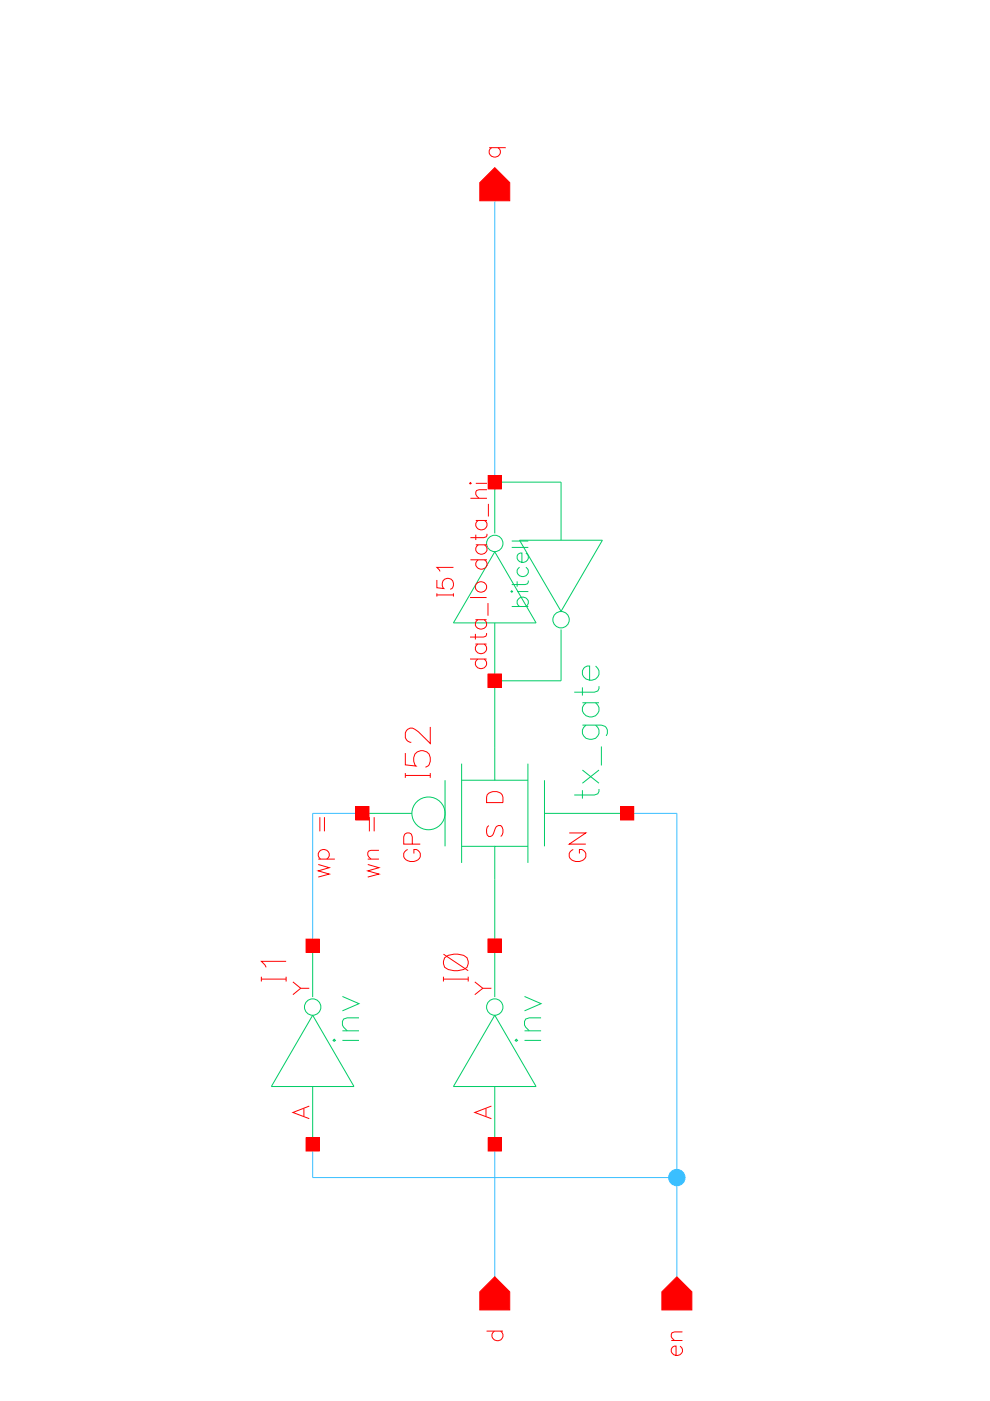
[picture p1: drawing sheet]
<svg xmlns="http://www.w3.org/2000/svg" width="210mm" height="297mm" viewBox="0 0 210 297" stroke-linecap="round" stroke-linejoin="round" font-family="sans-serif">
<g fill="none" stroke="#f00" stroke-width=".21">
<path d="M92.6 123v1.6l1.5 .2a1.24 1.24 0 0 1 0-1.9 1.24 1.24 0 0 1 1.8 .3 1.24 1.24 0 0 1-.4 1.8M92.6 125.8v.7M92.6 126.1h3.5M96.1 120.3h-3.5l.7 .8M96.1 125.8v.7M85.9 159.7v2.5l2.3 .2a1.88 1.88 0 0 1 0-2.8 1.88 1.88 0 0 1 2.8 .3 1.94 1.94 0 0 1-.8 2.8M91.2 154.1v3.5l-2.5-2.5-.7-.5a1.27 1.27 0 0 0-2.1 .8v1a1.35 1.35 0 0 0 1.3 1M67.8 173.3v3M68.8 173.3v3M78.3 173.3v3M79.3 173.3v3M85.9 163.9v1"/>
<path d="M85.9 164.4h5.3M91.2 163.9v1M67.5 183.3l2.3 .7-2.3 .6 2.3 .7-2.3 .7M67.5 182.1h3.5M67.9 182.1a1.13 1.13 0 0 1-.1-1.6 1.13 1.13 0 0 1 1.7 0 1.13 1.13 0 0 1-.2 1.6M78 183.3l2.3 .7-2.3 .6 2.3 .7-2.3 .7M78 182.1h2.3M80.3 180.3h-1.6l-.6 .2-.1 .8 .7 .8M55.4 207.6h5.3M55.4 207.1v1M60.7 203.8h-5.3l.8 .8 .2 .5M60.7 207.1v1"/>
<path d="M94 207.1v1M94 207.6h5.3M94 202.3l5.3 3.5M94.3 203.1a4 4 0 0 1 4.7 0 1.7 1.7 0 0 1-.7 2.5 4.5 4.5 0 0 1-4-.5l-.3-.8zM99.3 207.1v1"/>
</g>
<g fill="none" stroke="#0c6" stroke-width=".21">
<path d="M104.9 113.1v-10.9h14.1v12.3M104.9 117l8.8 15.1h-17.6zM108.5 116.1h3.5M108.5 114.7h3.5M110.2 114.5h17.5l-8.7 15.1zM111.5 117.2a1.11 1.11 0 0 1 .2 1.6 1.11 1.11 0 0 1-1.6 .2 1.11 1.11 0 0 1-.1-1.6l.7-.2v2M104.9 132.1v33.3h7M108.5 125.3l.2 .1-.2 .2-.2-.2zM108.5 128.6h3.5M109.6 125.4h2.4M109.6 123.3v1.1M110.2 128.6a1.16 1.16 0 0 1 .3-2 1.16 1.16 0 0 1 1.5 1.3l-.5 .7"/>
<path d="M110.2 120.3a1.17 1.17 0 0 0 .3 2 1.17 1.17 0 0 0 1.5-1.4l-.5-.6M112 123.1l-.2 .7-.5 .1h-2.8M119 133.5v10.8h-14.1M123.5 153.7h4a1.4 1.4 0 0 1 1.2 .9 1.4 1.4 0 0 1-.2 1.4M123.5 145.7v1.8M123.5 149h3.5M124.2 153.7a1.65 1.65 0 0 0-.6 2.1 1.65 1.65 0 0 0 1.9 .9 1.63 1.63 0 0 0 1.5-1.2 1.63 1.63 0 0 0-.7-1.8M124.2 149a1.72 1.72 0 0 0-.1 2.7 1.72 1.72 0 0 0 2.6-.5 1.57 1.57 0 0 0-.4-2.2M126.3 141.2a1.71 1.71 0 0 1 .4 2.4 1.71 1.71 0 0 1-2.5 .4 1.45 1.45 0 0 1-.7-1.7 1.45 1.45 0 0 1 1.5-1.1v3M127 145.5v.5l-.3 .5-.7 .3h-4.2M127.5 158.3v4M76.8 172.5h10.5"/>
<path d="M94.4 165.4v14M97.9 179.4h7M97.9 165.4h7M97.9 161.9v21.1M111.9 179.4h-7v32M111.9 161.9v21.1M115.4 172.5h17.6M115.4 165.4v14M123.5 167.5v1.8M123.5 163.3l3.5 2.8M127 167.3v.5l-.3 .5-.7 .3h-4.2M127 163.3l-3.5 2.8"/>
<path d="M66.3 215.3l8.8 15.1h-17.6zM66.3 200.5v10.9M72.6 211.3l3.5 1.5-3.5 1.5M72.6 218.6h3.5M76.1 215.8h-2.5l-.7 .3-.3 .5v.7l1 1.3M104.9 215.3l8.8 15.1h-17.6zM111.2 211.3l3.5 1.5-3.5 1.5M111.2 218.6h3.5M114.7 215.8h-2.5l-.7 .3-.3 .5v.7l1 1.3M66.3 230.4v12.2M70.6 220.6l.3-.3 .2 .3-.2 .2zM72.6 220.6h3.5"/>
<path d="M104.9 230.4v12.2M109.5 220.3l.2 .3-.2 .2-.3-.2zM111.2 220.6h3.5"/>
<circle cx="104.9" cy="115.2" r="1.74"/>
<circle cx="119" cy="131.4" r="1.74"/>
<circle cx="90.8" cy="172.5" r="3.5"/>
<circle cx="66.3" cy="213.5" r="1.74"/>
<circle cx="104.9" cy="213.5" r="1.74"/>
</g>
<path d="M66.3 249.7h77.2v24.5" fill="none" stroke="#39bfff" stroke-width=".21"/>
<circle cx="143.5" cy="249.7" r="1.74" fill="#39bfff"/>
<g fill="none" stroke="#39bfff" stroke-width=".21">
<path d="M104.9 39.1v63.1M76.8 172.5h-10.5v28M133 172.5h10.5v77.2M66.3 242.6v7.1M104.9 242.6v31.6"/>
<circle cx="143.5" cy="249.7" r="1.74"/>
</g>
<g fill="none" stroke="#f00" stroke-width=".21">
<path d="M103.7 31.3h3.5M104.2 31.3a1.17 1.17 0 0 0 .4 2 1.17 1.17 0 0 0 1.5-1.4l-.5-.6M99.6 102.5l.1-.2 .2 .2-.2 .1zM99.7 118.7h3.6M99.7 105.6h3.6M100.9 115.5h2.4M100.9 113.4v1.1M100.9 110.3h2.4M100.9 102.5h2.4M101.4 118.7a1.16 1.16 0 0 0 .3 2 1.16 1.16 0 0 0 1.6-1.3l-.6-.7M101.4 115.5a1.16 1.16 0 0 0 .3 2 1.16 1.16 0 0 0 1.6-1.3l-.6-.7M101.4 110.3a1.17 1.17 0 0 0 .3 2.1 1.17 1.17 0 0 0 1.6-1.4l-.6-.7"/>
<path d="M103.3 113.2l-.2 .6-.5 .2h-2.9M103.3 103.8h-1.7l-.6 .2-.1 .8 .7 .8M103.5 106.8v2.7M99.7 139.7h3.5M99.7 126.7h3.5M100.8 136.6h2.4M100.8 134.4v1.2M100.8 131.4h2.4M101.3 139.7a1.13 1.13 0 0 0-.2 1.7 1.13 1.13 0 0 0 1.7 0 1.13 1.13 0 0 0-.1-1.7M101.3 136.6a1.13 1.13 0 0 0-.2 1.6 1.13 1.13 0 0 0 1.7 0 1.13 1.13 0 0 0-.1-1.6M101.3 131.4a1.16 1.16 0 0 0 .3 2 1.16 1.16 0 0 0 1.6-1.3l-.5-.7M103.2 134.2l-.2 .7-.5 .2h-2.8"/>
<path d="M103.5 127.9v2.6M87.4 179v-1.6l-.2-.5a.92 .92 0 0 0-1-.3 .92 .92 0 0 0-.6 .8v1.6h3.5M103.6 168.2a1.94 1.94 0 0 1 3 .8v1.2h-3.4v-1.2l.1-.5zM103.6 175a1.61 1.61 0 0 0 0 2.4 .91 .91 0 0 0 1-.7l.4-1a.84 .84 0 0 1 .6-.6 .84 .84 0 0 1 .9 .3 1.66 1.66 0 0 1-.3 2M120.7 176.6h3.5l-3.5 2.4h3.5M86.4 180.1a1.31 1.31 0 0 0-.8 1.5 1.31 1.31 0 0 0 1.4 1.1 1.54 1.54 0 0 0 1.6-.4 1.54 1.54 0 0 0 .3-1.7l-.6-.5h-.5v.9M121.5 180.1a1.31 1.31 0 0 0-.8 1.5 1.31 1.31 0 0 0 1.3 1.1 1.54 1.54 0 0 0 1.7-.4 1.54 1.54 0 0 0 .3-1.7l-.6-.5h-.5v.9M62.1 208.2l1.7 1.3M65.6 209.5h-1.8l-1.7 1.4M100.7 208.2l1.7 1.3M104.2 209.5h-1.8l-1.7 1.4M64.4 235v1.7"/>
<path d="M65.6 234.5l-3.5 1.4 3.5 1.3M103 235v1.7M104.2 234.5l-3.5 1.4 3.5 1.3M103.2 282.2h3.4M104.8 282.2a1.13 1.13 0 0 0-.1 1.7 1.13 1.13 0 0 0 1.6 0 1.13 1.13 0 0 0-.1-1.7M142.3 284.2h2.4M144.2 285.4a1.16 1.16 0 0 1-.3 2 1.16 1.16 0 0 1-1.6-1.3 .91 .91 0 0 1 1-.7v2M144.7 282.4h-1.7l-.5 .2-.2 .8 .7 .8"/>
<circle cx="101.9" cy="124.4" r="1.17"/>
</g>
<path d="M140.3 273.9l3.2-3.2 3.2 3.2v3.8h-6.4z" fill="#f00"/>
<path d="M140.3 273.9l3.2-3.2 3.2 3.2v3.8h-6.4z" fill="none" stroke="#f00" stroke-width=".21"/>
<path d="M101.7 38.7l3.2-3.2 3.2 3.2v3.9h-6.4z" fill="#f00"/>
<path d="M101.7 38.7l3.2-3.2 3.2 3.2v3.9h-6.4z" fill="none" stroke="#f00" stroke-width=".21"/>
<path d="M101.7 273.9l3.2-3.2 3.2 3.2v3.8h-6.4z" fill="#f00"/>
<path d="M101.7 273.9l3.2-3.2 3.2 3.2v3.8h-6.4z" fill="none" stroke="#f00" stroke-width=".21"/>
<path d="M103.5 241.2h2.8v2.8h-2.8z" fill="#f00"/>
<path d="M103.5 241.2h2.8v2.8h-2.8z" fill="none" stroke="#f00" stroke-width=".21"/>
<path d="M103.5 199.1h2.8v2.8h-2.8z" fill="#f00"/>
<path d="M103.5 199.1h2.8v2.8h-2.8z" fill="none" stroke="#f00" stroke-width=".21"/>
<path d="M103.5 142.9h2.8v2.8h-2.8z" fill="#f00"/>
<path d="M103.5 142.9h2.8v2.8h-2.8z" fill="none" stroke="#f00" stroke-width=".21"/>
<path d="M103.5 100.8h2.8v2.9h-2.8z" fill="#f00"/>
<path d="M103.5 100.8h2.8v2.9h-2.8z" fill="none" stroke="#f00" stroke-width=".21"/>
<path d="M103.5 199.1h2.8v2.8h-2.8z" fill="#f00"/>
<path d="M103.5 199.1h2.8v2.8h-2.8z" fill="none" stroke="#f00" stroke-width=".21"/>
<path d="M131.6 171h2.8v2.8h-2.8z" fill="#f00"/>
<path d="M131.6 171h2.8v2.8h-2.8z" fill="none" stroke="#f00" stroke-width=".21"/>
<path d="M75.4 171h2.8v2.8h-2.8z" fill="#f00"/>
<path d="M75.4 171h2.8v2.8h-2.8z" fill="none" stroke="#f00" stroke-width=".21"/>
<path d="M103.5 142.9h2.8v2.8h-2.8z" fill="#f00"/>
<path d="M103.5 142.9h2.8v2.8h-2.8z" fill="none" stroke="#f00" stroke-width=".21"/>
<path d="M64.9 241.2h2.8v2.8h-2.8z" fill="#f00"/>
<path d="M64.9 241.2h2.8v2.8h-2.8z" fill="none" stroke="#f00" stroke-width=".21"/>
<path d="M64.9 199.1h2.8v2.8h-2.8z" fill="#f00"/>
<path d="M64.9 199.1h2.8v2.8h-2.8z" fill="none" stroke="#f00" stroke-width=".21"/>
</svg>
